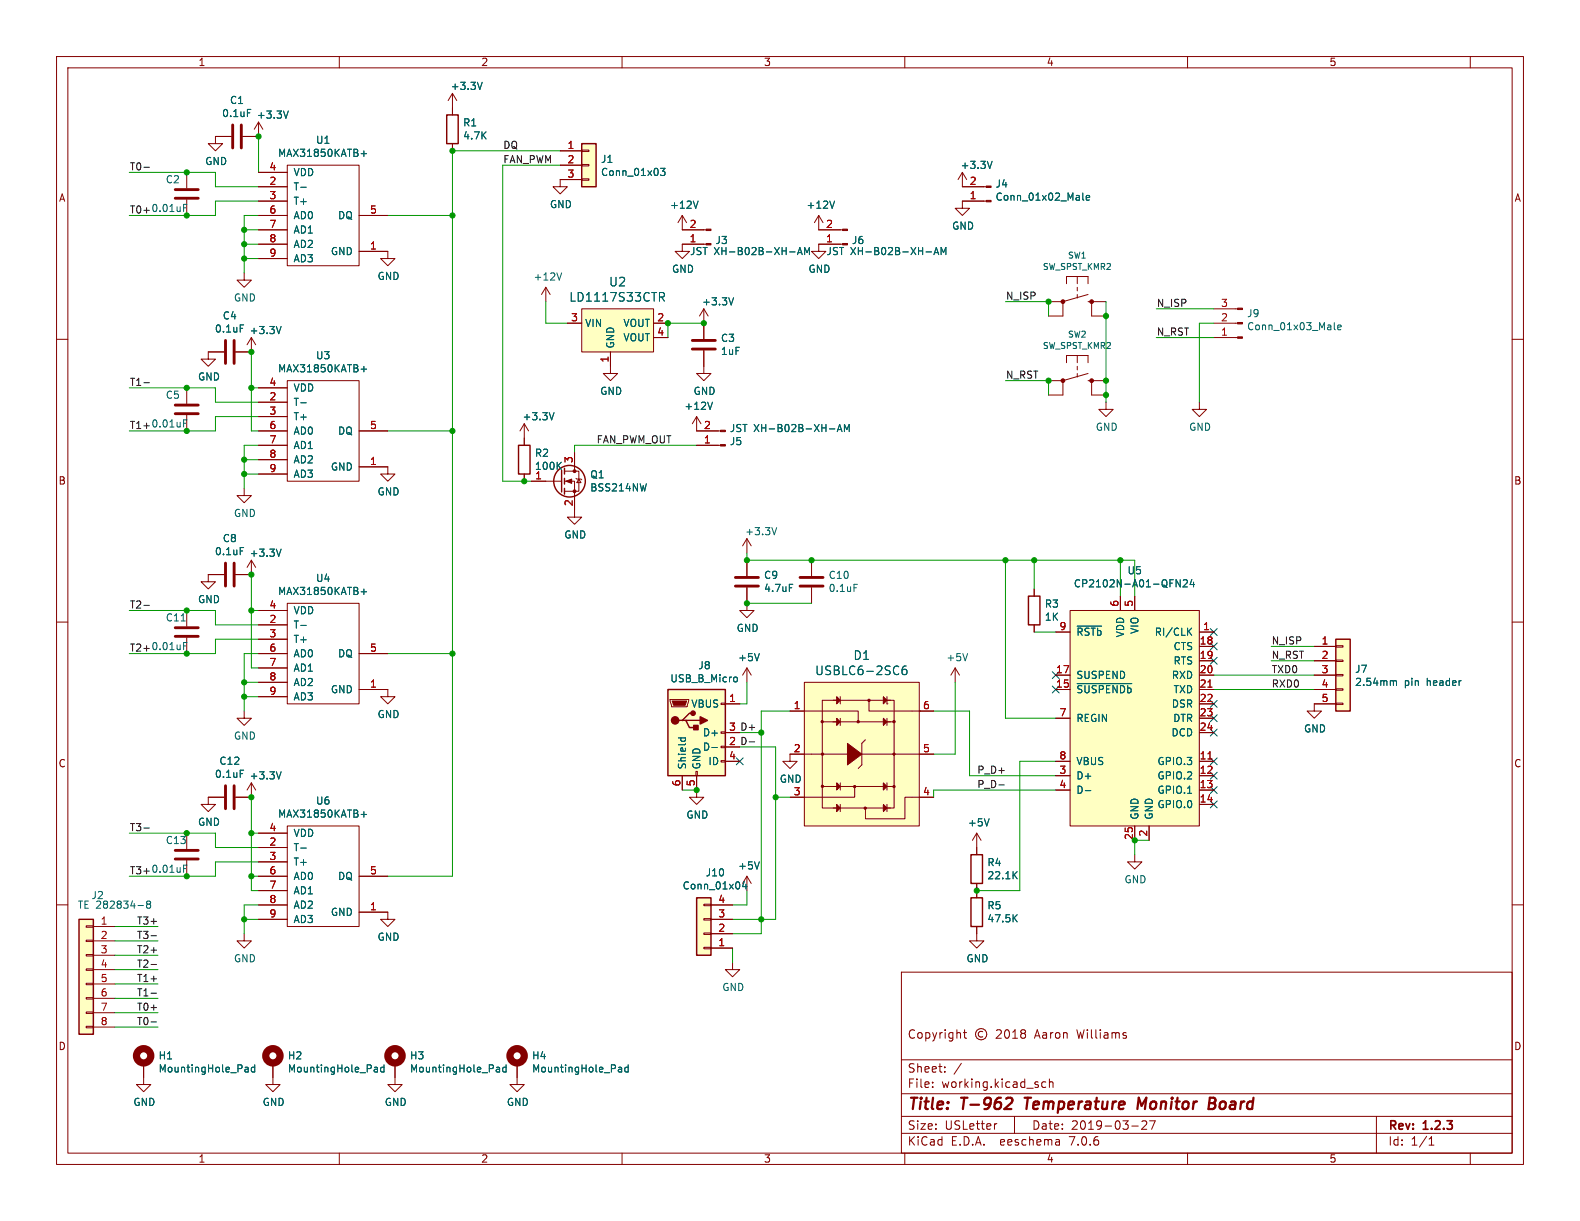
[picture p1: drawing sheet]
<svg xmlns="http://www.w3.org/2000/svg" width="279mm" height="216mm" viewBox="0 0 279 216" stroke-linecap="round" stroke-linejoin="round" font-family="sans-serif">
<defs><g id="words">
<g font-size="2.8" fill="#840000">
<text x="160.4" y="196.8">Title:</text>
<text x="170.1" y="196.8">T-962</text>
<text x="182.1" y="196.8">Temperature</text>
<text x="202.8" y="196.8">Monitor</text>
<text x="216.2" y="196.8">Board</text>
</g>
<g font-size="2.1" fill="#006464">
<text x="100.6" y="53.5">LD1117S33CTR</text>
<text x="107.6" y="50.9">U2</text>
<text x="144.1" y="119.6">USBLC6-2SC6</text>
<text x="150.8" y="116.9">D1</text>
</g>
<g font-size="2.1" fill="#840000">
<text x="160.4" y="183.9">Copyright</text>
<text x="183.2" y="183.9">Aaron</text>
<text x="190.7" y="183.9">Williams</text>
<text x="160.4" y="189.9">Sheet:</text>
<text x="160.4" y="192.6">File:</text>
<text x="166.5" y="192.6">working.kicad_sch</text>
<text x="160.4" y="202.8">KiCad</text>
<text x="160.4" y="200">Size:</text>
<text x="167.1" y="200">USLetter</text>
<text x="168.1" y="202.8">E.D.A.</text>
<text x="177" y="202.8">eeschema</text>
<text x="182.4" y="200">Date:</text>
<text x="189.4" y="202.8">7.0.6</text>
<text x="189.4" y="200">2019-03-27</text>
<text x="245.4" y="200.2">Rev:</text>
<text x="245.4" y="202.8">Id:</text>
<text x="249.5" y="202.8">1/1</text>
<text x="251.8" y="200.2">1.2.3</text>
</g>
<g font-size="1.8" fill="#840000">
<text x="35" y="11.9">1</text>
<text x="85" y="11.9">2</text>
<text x="135" y="11.9">3</text>
<text x="185" y="11.9">4</text>
<text x="235" y="11.9">5</text>
<text x="10.3" y="35.9">A</text>
<text x="267.7" y="35.9">A</text>
<text x="10.3" y="85.9">B</text>
<text x="267.7" y="85.9">B</text>
<text x="128.8" y="131.8">2 D-</text>
<text x="10.3" y="135.9">C</text>
<text x="267.7" y="135.9">C</text>
<text x="10.3" y="185.9">D</text>
<text x="267.7" y="185.9">D</text>
<text x="35" y="205.8">1</text>
<text x="85" y="205.8">2</text>
<text x="135" y="205.8">3</text>
<text x="185" y="205.8">4</text>
<text x="235" y="205.8">5</text>
</g>
<g font-size="1.8" fill="#006464">
<text x="79.6" y="16.1">+3.3V</text>
<text x="39.2" y="20.9">0.1uF</text>
<text x="40.6" y="18.6">C1</text>
<text x="45.3" y="21.2">+3.3V</text>
<text x="81.8" y="22.6">R1</text>
<text x="36.2" y="29.4">GND</text>
<text x="49.1" y="27.9">MAX31850KATB+</text>
<text x="55.8" y="25.6">U1</text>
<text x="81.8" y="24.9">4.7K</text>
<text x="106.2" y="29">J1</text>
<text x="29.2" y="32.6">C2</text>
<text x="51.8" y="33.9">T-</text>
<text x="51.8" y="31.3">VDD</text>
<text x="106.2" y="31.3">Conn_01x03</text>
<text x="169.8" y="30.1">+3.3V</text>
<text x="176" y="33.4">J4</text>
<text x="176" y="35.7">Conn_01x02_Male</text>
<text x="51.8" y="36.4">T+</text>
<text x="51.8" y="39">AD0</text>
<text x="51.8" y="41.5">AD1</text>
<text x="59.7" y="39">DQ</text>
<text x="97.2" y="37">GND</text>
<text x="118.4" y="37.1">+12V</text>
<text x="142.5" y="37.1">+12V</text>
<text x="168.3" y="40.8">GND</text>
<text x="51.8" y="44">AD2</text>
<text x="51.8" y="46.6">AD3</text>
<text x="58.4" y="45.3">GND</text>
<text x="121.9" y="45.3">JST XH-B02B-XH-AM</text>
<text x="126.4" y="43.4">J3</text>
<text x="146.1" y="45.3">JST XH-B02B-XH-AM</text>
<text x="150.6" y="43.4">J6</text>
<text x="41.3" y="53.5">GND</text>
<text x="66.7" y="49.7">GND</text>
<text x="94.3" y="49.8">+12V</text>
<text x="118.7" y="48.4">GND</text>
<text x="142.9" y="48.4">GND</text>
<text x="37.9" y="59">0.1uF</text>
<text x="39.3" y="56.7">C4</text>
<text x="44" y="59.3">+3.3V</text>
<text x="103.4" y="58">VIN</text>
<text x="110.1" y="58">VOUT</text>
<text x="124.1" y="54.2">+3.3V</text>
<text x="220.4" y="56.3">J9</text>
<text x="220.4" y="58.6">Conn_01x03_Male</text>
<text x="55.8" y="63.7">U3</text>
<text x="108.8" y="61.7" transform="rotate(-90 108.8 61.7)">GND</text>
<text x="110.1" y="60.6">VOUT</text>
<text x="127.4" y="60.7">C3</text>
<text x="127.4" y="63">1uF</text>
<text x="29.2" y="70.7">C5</text>
<text x="34.9" y="67.5">GND</text>
<text x="49.1" y="66">MAX31850KATB+</text>
<text x="51.8" y="72">T-</text>
<text x="51.8" y="69.4">VDD</text>
<text x="106" y="70">GND</text>
<text x="122.6" y="70">GND</text>
<text x="51.8" y="74.5">T+</text>
<text x="51.8" y="77.1">AD0</text>
<text x="59.7" y="77.1">DQ</text>
<text x="92.3" y="74.5">+3.3V</text>
<text x="120.9" y="72.7">+12V</text>
<text x="129" y="76.6">JST XH-B02B-XH-AM</text>
<text x="193.7" y="76.4">GND</text>
<text x="210.2" y="76.4">GND</text>
<text x="51.8" y="79.6">AD1</text>
<text x="51.8" y="82.1">AD2</text>
<text x="58.4" y="83.4">GND</text>
<text x="94.5" y="81">R2</text>
<text x="94.5" y="83.3">100K</text>
<text x="129" y="78.9">J5</text>
<text x="51.8" y="84.7">AD3</text>
<text x="66.7" y="87.8">GND</text>
<text x="104.3" y="84.8">Q1</text>
<text x="104.3" y="87.1">BSS214NW</text>
<text x="41.3" y="91.6">GND</text>
<text x="99.7" y="95.4">GND</text>
<text x="131.7" y="94.8">+3.3V</text>
<text x="37.9" y="98.4">0.1uF</text>
<text x="39.3" y="96.1">C8</text>
<text x="44" y="98.7">+3.3V</text>
<text x="199.3" y="101.8">U5</text>
<text x="34.9" y="106.9">GND</text>
<text x="49.1" y="105.4">MAX31850KATB+</text>
<text x="55.8" y="103.1">U4</text>
<text x="135" y="102.6">C9</text>
<text x="135" y="104.9">4.7uF</text>
<text x="146.4" y="102.6">C10</text>
<text x="146.4" y="104.9">0.1uF</text>
<text x="184.7" y="107.6">R3</text>
<text x="189.8" y="104.1">CP2102N-A01-QFN24</text>
<text x="29.2" y="110.1">C11</text>
<text x="51.8" y="111.4">T-</text>
<text x="51.8" y="113.9">T+</text>
<text x="51.8" y="108.8">VDD</text>
<text x="130.2" y="111.9">GND</text>
<text x="184.7" y="110">1K</text>
<text x="190.2" y="112.6">~{RSTb}</text>
<text x="199" y="112.8" transform="rotate(-90 199 112.8)">VDD</text>
<text x="201.5" y="112.2" transform="rotate(-90 201.5 112.2)">VIO</text>
<text x="204.1" y="112.6">RI/CLK</text>
<text x="51.8" y="116.4">AD0</text>
<text x="51.8" y="119">AD1</text>
<text x="59.7" y="116.4">DQ</text>
<text x="123.4" y="118.5">J8</text>
<text x="130.4" y="117.1">+5V</text>
<text x="167.3" y="117.1">+5V</text>
<text x="207.4" y="115.2">CTS</text>
<text x="207.4" y="117.7">RTS</text>
<text x="239.5" y="119.2">J7</text>
<text x="51.8" y="121.5">AD2</text>
<text x="51.8" y="124.1">AD3</text>
<text x="58.4" y="122.8">GND</text>
<text x="118.4" y="120.9">USB_B_Micro</text>
<text x="122.2" y="125.3">VBUS</text>
<text x="190.2" y="122.8">~{SUSPENDb}</text>
<text x="190.2" y="120.2">SUSPEND</text>
<text x="207.1" y="120.2">RXD</text>
<text x="207.1" y="125.3">DSR</text>
<text x="207.4" y="122.8">TXD</text>
<text x="239.5" y="121.5">2.54mm</text>
<text x="248.3" y="121.5">pin</text>
<text x="252.4" y="121.5">header</text>
<text x="41.3" y="131">GND</text>
<text x="66.7" y="127.2">GND</text>
<text x="124.2" y="130.4">D+</text>
<text x="190.2" y="127.9">REGIN</text>
<text x="207.1" y="130.4">DCD</text>
<text x="207.4" y="127.9">DTR</text>
<text x="230.5" y="129.7">GND</text>
<text x="37.9" y="137.7">0.1uF</text>
<text x="38.7" y="135.4">C12</text>
<text x="121.5" y="136.1" transform="rotate(-90 121.5 136.1)">Shield</text>
<text x="124.1" y="136.1" transform="rotate(-90 124.1 136.1)">GND</text>
<text x="124.2" y="132.9">D-</text>
<text x="125.2" y="135.5">ID</text>
<text x="190.2" y="135.5">VBUS</text>
<text x="204.6" y="135.5">GPIO.3</text>
<text x="44" y="138">+3.3V</text>
<text x="55.8" y="142.5">U6</text>
<text x="137.8" y="138.6">GND</text>
<text x="190.2" y="138">D+</text>
<text x="190.2" y="140.6">D-</text>
<text x="204.6" y="138">GPIO.2</text>
<text x="204.6" y="140.6">GPIO.1</text>
<text x="204.6" y="143.1">GPIO.0</text>
<text x="29.2" y="149.5">C13</text>
<text x="34.9" y="146.2">GND</text>
<text x="49.1" y="144.8">MAX31850KATB+</text>
<text x="51.8" y="148.2">VDD</text>
<text x="121.3" y="145">GND</text>
<text x="171.1" y="146.3">+5V</text>
<text x="201.5" y="145" transform="rotate(-90 201.5 145)">GND</text>
<text x="204.1" y="145" transform="rotate(-90 204.1 145)">GND</text>
<text x="51.8" y="150.7">T-</text>
<text x="51.8" y="153.3">T+</text>
<text x="51.8" y="155.8">AD0</text>
<text x="59.7" y="155.8">DQ</text>
<text x="124.7" y="155.2">J10</text>
<text x="130.4" y="153.9">+5V</text>
<text x="174.5" y="153.4">R4</text>
<text x="174.5" y="155.7">22.1K</text>
<text x="13.7" y="160.9">TE 282834-8</text>
<text x="16.1" y="159.2">J2</text>
<text x="51.8" y="158.3">AD1</text>
<text x="51.8" y="160.9">AD2</text>
<text x="120.6" y="157.5">Conn_01x04</text>
<text x="174.5" y="161">R5</text>
<text x="198.8" y="156.4">GND</text>
<text x="51.8" y="163.4">AD3</text>
<text x="58.4" y="162.2">GND</text>
<text x="66.7" y="166.5">GND</text>
<text x="174.5" y="163.3">47.5K</text>
<text x="41.3" y="170.4">GND</text>
<text x="170.8" y="170.4">GND</text>
<text x="127.6" y="175.4">GND</text>
<text x="27.9" y="187.5">H1</text>
<text x="27.9" y="189.8">MountingHole_Pad</text>
<text x="50.8" y="187.5">H2</text>
<text x="50.8" y="189.8">MountingHole_Pad</text>
<text x="72.4" y="187.5">H3</text>
<text x="72.4" y="189.8">MountingHole_Pad</text>
<text x="94" y="187.5">H4</text>
<text x="94" y="189.8">MountingHole_Pad</text>
<text x="23.5" y="195.8">GND</text>
<text x="46.4" y="195.8">GND</text>
<text x="67.9" y="195.8">GND</text>
<text x="89.5" y="195.8">GND</text>
</g>
<g font-size="1.8" fill="#0f0f0f">
<text x="88.9" y="26.4">DQ</text>
<text x="88.9" y="28.9">FAN_PWM</text>
<text x="22.9" y="30.2">T0-</text>
<text x="22.9" y="37.8">T0+ 0.01uF</text>
<text x="177.8" y="53.1">N_ISP</text>
<text x="204.5" y="59.4">N_RST</text>
<text x="204.5" y="54.3">N_ISP</text>
<text x="22.9" y="68.3">T1-</text>
<text x="177.8" y="67">N_RST</text>
<text x="22.9" y="75.9">T1+ 0.01uF</text>
<text x="105.4" y="78.5">FAN_PWM_OUT</text>
<text x="22.9" y="107.7">T2-</text>
<text x="22.9" y="115.3">T2+ 0.01uF</text>
<text x="224.8" y="119.1">TXD0</text>
<text x="224.8" y="116.6">N_RST</text>
<text x="224.8" y="114">N_ISP</text>
<text x="224.8" y="121.7">RXD0</text>
<text x="128.8" y="129.3">3 D+</text>
<text x="172.7" y="136.9">P_D+</text>
<text x="172.7" y="139.4">P_D-</text>
<text x="22.9" y="147.1">T3-</text>
<text x="22.9" y="154.7">T3+ 0.01uF</text>
<text x="24.1" y="166.1">T3-</text>
<text x="24.1" y="163.6">T3+</text>
<text x="24.1" y="173.7">T1+</text>
<text x="24.1" y="168.6">T2+</text>
<text x="24.1" y="171.2">T2-</text>
<text x="24.1" y="178.8">T0+</text>
<text x="24.1" y="176.3">T1-</text>
<text x="24.1" y="181.3">T0-</text>
</g>
<g font-size="1.8" fill="#a90000">
<text x="100.3" y="26.4">1</text>
<text x="100.3" y="29">2</text>
<text x="47.6" y="32.8">2</text>
<text x="47.6" y="35.3">3</text>
<text x="47.6" y="30.2">4</text>
<text x="100.3" y="31.5">3</text>
<text x="171.4" y="35.3">1</text>
<text x="171.4" y="32.8">2</text>
<text x="47.6" y="37.8">6</text>
<text x="47.6" y="40.4">7</text>
<text x="65.3" y="37.8">5</text>
<text x="121.8" y="40.4">2</text>
<text x="146" y="40.4">2</text>
<text x="47.6" y="42.9">8</text>
<text x="47.6" y="45.5">9</text>
<text x="65.3" y="44.2">1</text>
<text x="121.8" y="42.9">1</text>
<text x="146" y="42.9">1</text>
<text x="100.9" y="56.9">3</text>
<text x="116.1" y="56.9">2</text>
<text x="116.1" y="59.4">4</text>
<text x="215.8" y="59.4">1</text>
<text x="215.8" y="56.9">2</text>
<text x="215.8" y="54.4">3</text>
<text x="107.7" y="64.2" transform="rotate(-90 107.7 64.2)">1</text>
<text x="47.6" y="70.9">2</text>
<text x="47.6" y="68.3">4</text>
<text x="47.6" y="73.4">3</text>
<text x="47.6" y="75.9">6</text>
<text x="65.3" y="75.9">5</text>
<text x="124.4" y="75.9">2</text>
<text x="47.6" y="78.5">7</text>
<text x="47.6" y="81">8</text>
<text x="47.6" y="83.6">9</text>
<text x="65.3" y="82.3">1</text>
<text x="101.3" y="82" transform="rotate(-90 101.3 82)">3</text>
<text x="124.4" y="78.5">1</text>
<text x="94.5" y="84.8">1</text>
<text x="101.3" y="89.6" transform="rotate(-90 101.3 89.6)">2</text>
<text x="47.6" y="107.7">4</text>
<text x="197.9" y="107.4" transform="rotate(-90 197.9 107.4)">6</text>
<text x="200.4" y="107.4" transform="rotate(-90 200.4 107.4)">5</text>
<text x="47.6" y="110.2">2</text>
<text x="47.6" y="112.8">3</text>
<text x="187.3" y="111.5">9</text>
<text x="212.7" y="111.5">1</text>
<text x="47.6" y="115.3">6</text>
<text x="47.6" y="117.9">7</text>
<text x="65.3" y="115.3">5</text>
<text x="186.6" y="119.1">17</text>
<text x="212" y="114">18</text>
<text x="212" y="116.6">19</text>
<text x="212" y="119.1">20</text>
<text x="233.6" y="114">1</text>
<text x="233.6" y="116.6">2</text>
<text x="233.6" y="119.1">3</text>
<text x="47.6" y="120.4">8</text>
<text x="47.6" y="122.9">9</text>
<text x="65.3" y="121.7">1</text>
<text x="128.8" y="124.2">1</text>
<text x="140.3" y="125.5">1</text>
<text x="163.1" y="125.5">6</text>
<text x="186.6" y="121.7">15</text>
<text x="212" y="121.7">21</text>
<text x="212" y="124.2">22</text>
<text x="233.6" y="121.7">4</text>
<text x="233.6" y="124.2">5</text>
<text x="128.8" y="131.8">2</text>
<text x="128.8" y="129.3">3</text>
<text x="187.3" y="126.7">7</text>
<text x="212" y="126.7">23</text>
<text x="212" y="129.3">24</text>
<text x="128.8" y="134.4">4</text>
<text x="140.3" y="133.1">2</text>
<text x="163.1" y="133.1">5</text>
<text x="187.3" y="136.9">3</text>
<text x="187.3" y="134.4">8</text>
<text x="212" y="134.4">11</text>
<text x="212" y="136.9">12</text>
<text x="120.4" y="139.1" transform="rotate(-90 120.4 139.1)">6</text>
<text x="122.9" y="139.1" transform="rotate(-90 122.9 139.1)">5</text>
<text x="140.3" y="140.7">3</text>
<text x="163.1" y="140.7">4</text>
<text x="187.3" y="139.4">4</text>
<text x="212" y="139.4">13</text>
<text x="212" y="142">14</text>
<text x="47.6" y="149.6">2</text>
<text x="47.6" y="147.1">4</text>
<text x="200.4" y="148.6" transform="rotate(-90 200.4 148.6)">25</text>
<text x="202.9" y="148" transform="rotate(-90 202.9 148)">2</text>
<text x="47.6" y="152.1">3</text>
<text x="47.6" y="154.7">6</text>
<text x="65.3" y="154.7">5</text>
<text x="47.6" y="157.2">7</text>
<text x="47.6" y="159.8">8</text>
<text x="65.3" y="161">1</text>
<text x="126.9" y="159.8">4</text>
<text x="17.7" y="163.6">1</text>
<text x="17.7" y="166.1">2</text>
<text x="47.6" y="162.3">9</text>
<text x="126.9" y="167.4">1</text>
<text x="126.9" y="164.8">2</text>
<text x="126.9" y="162.3">3</text>
<text x="17.7" y="168.7">3</text>
<text x="17.7" y="171.2">4</text>
<text x="17.7" y="173.7">5</text>
<text x="17.7" y="176.3">6</text>
<text x="17.7" y="178.8">7</text>
<text x="17.7" y="181.4">8</text>
</g>
<g font-size="1.5" fill="#006464">
<text x="184.3" y="47.9">SW_SPST_KMR2</text>
<text x="188.8" y="45.9">SW1</text>
<text x="188.8" y="59.9">SW2</text>
<text x="184.3" y="61.9">SW_SPST_KMR2</text>
</g>
</g></defs>
<g fill="none" stroke="#840000" stroke-width=".18">
<path d="M10 10h259.4v195.9h-259.4zM12 12h255.4v191.9h-255.4zM60 10v2M80 16.5v3.8M80 16.5l-.8 1.3M80 16.5l.8 1.3M110 10v2M160 10v2M210 10v2M260 10v2M33 30.5v2.8M33 35.3v2.8"/>
<path d="M40.9 24.1h-2.8v1.3h1.3l-1.3 1.3-1.3-1.3h1.3M45.7 33h5.1M45.7 35.6h5.1M45.7 21.6v2.5h-2.8M45.7 21.6l-.7 1.3M45.7 21.6l.8 1.3M45.7 30.5h5.1M45.7 38.1h5.1M50.8 29.2h12.7v17.8h-12.7zM63.5 38.1h5.1M80 25.4v1.3M99.1 26.7h3.8"/>
<path d="M99.1 29.2h3.8M102.9 31.6h1.2v.3h-1.2zM102.9 29.1h1.2v.2h-1.2zM102.9 26.5h1.2v.3h-1.2zM102.9 31.8h-3.8v1.2h1.2l-1.2 1.3-1.3-1.3h1.3M120.6 38.1v2.5h4.3M120.6 38.1l-.7 1.3M120.6 38.1l.8 1.3M144.8 38.1v2.5h4.2M144.8 38.1l-.8 1.3M144.8 38.1l.7 1.3M170.2 30.5v2.5h4.2"/>
<path d="M170.2 30.5l-.8 1.3M170.2 30.5l.7 1.3M174.4 35.6h-4.2v1.2h1.2l-1.2 1.3-1.3-1.3h1.3M10 60h2M43.2 48.3v1.2h1.2l-1.2 1.3-1.3-1.3h1.3M44.4 59.7v2.5h-2.7M44.4 59.7l-.7 1.3M44.4 59.7l.8 1.3M45.7 40.6h5.1M45.7 43.2h5.1M45.7 45.7h5.1M63.5 44.5h5.1v1.2h1.2l-1.2 1.3-1.3-1.3h1.3"/>
<path d="M96.5 50.8l-.7 1.3M96.5 50.8v2.5M96.5 50.8l.8 1.3M100.3 57.2h2.6M102.9 54.6h12.7v7.6h-12.7zM115.6 57.2h2.5M115.6 59.7h2.5M124.5 54.6l-.8 1.3M124.5 54.6v5.3M124.5 54.6l.7 1.3M124.9 43.2h-4.3v1.3h1.3l-1.3 1.2-1.2-1.2h1.2M149 43.2h-4.2v1.3h1.2l-1.2 1.2-1.3-1.2h1.3"/>
<path d="M185.4 53.3h2.6M188 53.3v2.6h-2.6M188.6 50.2v-1.3h3.8v1.3M190.5 48.9v1.3M190.5 50.8v.6M190.5 52.1v.6M192.4 52.1l-4.4 1.2M192.4 53.3h3.2M193 53.3v2.6h2.6M214.6 54.6h4.2M214.6 57.2h4.2M214.6 59.7h4.2"/>
<path d="M267.4 60h2M33 68.6v2.8M33 73.4v2.8M39.6 62.2h-2.8v1.3h1.3l-1.3 1.3-1.2-1.3h1.2M45.7 71.1h5.1M45.7 73.7h5.1M45.7 68.6h5.1M45.7 76.2h5.1M45.7 78.7h5.1M50.8 67.3h12.7v17.8h-12.7zM63.5 76.2h5.1M92.7 74.9l-.8 1.3"/>
<path d="M92.7 74.9v3.8M92.7 74.9l.8 1.3M107.9 62.2v3.8h1.3l-1.3 1.3-1.2-1.3h1.2M123.2 73.7v2.5h4.2M123.2 78.7h4.2M123.2 73.7l-.8 1.2M123.2 73.7l.8 1.2M124.5 62v4h1.2l-1.2 1.3-1.3-1.3h1.3M185.4 67.3h2.6M188 67.3v2.6h-2.6M188.6 64.1v-1.2h3.8v1.2M190.5 62.9v1.2"/>
<path d="M190.5 64.8v.6M190.5 66v.7M192.4 66l-4.4 1.3M192.4 67.3h3.2M193 67.3v2.6h2.6M195.6 71.1v1.3h1.2l-1.2 1.3-1.3-1.3h1.3M212.1 71.1v1.3h1.3l-1.3 1.3-1.3-1.3h1.3M43.2 86.4v1.2h1.2l-1.2 1.3-1.3-1.3h1.3M44.4 99.1l-.7 1.2M44.4 99.1v2.5h-2.7M44.4 99.1l.8 1.2M45.7 81.3h5.1"/>
<path d="M45.7 83.8h5.1M63.5 82.6h5.1v1.2h1.2l-1.2 1.3-1.3-1.3h1.3M92.7 83.8v1.3M94 85.1h5.3M99.8 85.1h1.8v6.3h1.3l-1.3 1.3-1.3-1.3h1.3M99.8 83.3h2.6v3.6h-2.6M101.6 80v3.3M101.9 84.6l.1 .1h.7l.2 .1M102.4 84.7l.3 .6h-.7zM132.1 95.3v2.5M132.1 99.1v2.8M132.1 95.3l-.8 1.2"/>
<path d="M132.1 95.3l.7 1.2M143.5 99.1v2.8M10 110h2M33 108v2.7M33 112.8v2.8M39.6 101.6h-2.8v1.3h1.3l-1.3 1.2-1.2-1.2h1.2M45.7 110.5h5.1M45.7 113h5.1M45.7 108h5.1M45.7 115.6h5.1M45.7 118.1h5.1M50.8 106.7h12.7v17.8h-12.7z"/>
<path d="M63.5 115.6h5.1M132.1 103.9v4.1h1.2l-1.2 1.2-1.3-1.2h1.3M132.1 118.1v2.6M132.1 118.1l-.8 1.3M132.1 118.1l.7 1.3M143.5 103.9v2.8M168.9 118.1l-.8 1.3M168.9 118.1v2.6M168.9 118.1l.8 1.3M182.9 104.1v1.3M182.9 110.5v1.3M186.7 111.8h2.5"/>
<path d="M186.7 119.4h2.5M189.2 108h22.9v38.1h-22.9zM198.1 105.4v2.6M200.7 105.4v2.6M212.1 111.8h2.5M212.1 119.4h2.5M212.1 114.3h2.5M212.1 116.8h2.5M232.4 119.4h3.8M232.4 114.3h3.8M232.4 116.8h3.8M236.2 119.3h1.3v.2h-1.3z"/>
<path d="M236.2 116.7h1.3v.3h-1.3zM236.2 114.2h1.3v.2h-1.3zM267.4 110h2M43.2 125.7v1.3h1.2l-1.2 1.3-1.3-1.3h1.3M44.4 138.4v2.6h-2.7M44.4 138.4l-.7 1.3M44.4 138.4l.8 1.3M45.7 120.7h5.1M45.7 123.2h5.1M63.5 121.9h5.1v1.3h1.2l-1.2 1.3-1.3-1.3h1.3M118.5 123.7h3.3v.3l-.3 1h-2.8zM120.6 137.2v2.5"/>
<path d="M123.1 136.4h.2v.8h-.2zM123.2 137.2v3.8h1.3l-1.3 1.2-1.3-1.2h1.3M127.5 134.5h.8v.2h-.8zM127.5 132h.8v.2h-.8zM127.5 129.4h.8v.3h-.8zM127.5 124.3h.8v.3h-.8zM128.3 134.6h2.5M128.3 124.5h2.5M128.3 129.5h2.5M139.7 125.7h12.1v1.9M142.2 120.7h20.4v25.4h-20.4zM145.4 139.1h12.7"/>
<path d="M145.4 127.6h12.7M147.3 123.8h10.2M148 123.8h-2.6v19.1h2.6M148.6 123.2v1.3M148.6 127v1.3M148.6 138.4v1.3M151.1 139.1v1.9h-11.4M153 130.8l-.6 .6v3.9l-.6 .6M153.7 123.8v1.9h11.4M156.8 124.5h.1M156.8 123.8h1.3v19.1h-1.3M156.8 123.2v1.3"/>
<path d="M156.8 127v1.3M156.8 138.4v1.3M158.1 127.6h.1M165.1 133.4h-25.4v1.2h1.3l-1.3 1.3-1.3-1.3h1.3M186.7 121.9h2.5M186.7 134.6h2.5M186.7 137.2h2.5M186.7 139.7h2.5M186.7 127h2.5M212.1 121.9h2.5M212.1 134.6h2.5M212.1 137.2h2.5"/>
<path d="M212.1 139.7h2.5M212.1 124.5h2.5M212.1 127h2.5M212.1 129.5h2.5M232.4 121.9h3.8M236.2 124.3h1.3v.3h-1.3zM236.2 121.8h1.3v.2h-1.3zM236.2 124.5h-3.8v1.2h1.3l-1.3 1.3-1.3-1.3h1.3M10 160h2M33 147.3v2.8M33 152.1v2.8M39.6 141h-2.8v1.2h1.3l-1.3 1.3-1.2-1.3h1.2"/>
<path d="M45.7 149.9h5.1M45.7 152.4h5.1M45.7 147.3h5.1M45.7 154.9h5.1M45.7 157.5h5.1M50.8 146.1h12.7v17.7h-12.7zM63.5 154.9h5.1M124.5 159.9h1.2v.2h-1.2zM132.1 154.9l-.8 1.3M132.1 154.9v2.6M132.1 154.9l.7 1.3M147.3 142.9h10.2"/>
<path d="M148.6 142.2v1.3M156.8 142.2v1.3M165.1 141h-5.1v3.8h-7v-1.9M172.7 147.3v3.8M172.7 156.2v2.6M172.7 147.3l-.7 1.3M172.7 147.3l.8 1.3M200.7 151.1v1.3h1.2l-1.2 1.3-1.3-1.3h1.3M200.7 146.1v2.5M203.2 146.1v2.5M212.1 142.2h2.5M267.4 160h2"/>
<path d="M15.2 178.9h1.3v.3h-1.3zM15.2 176.4h1.3v.3h-1.3zM15.2 173.9h1.3v.2h-1.3zM15.2 171.3h1.3v.3h-1.3zM15.2 168.8h1.3v.2h-1.3zM15.2 166.2h1.3v.3h-1.3zM15.2 163.7h1.3v.3h-1.3zM16.5 163.8h3.8M16.5 166.4h3.8M16.5 168.9h3.8M16.5 171.5h3.8M16.5 174h3.8"/>
<path d="M16.5 176.5h3.8M16.5 179.1h3.8M43.2 165.1v1.3h1.2l-1.2 1.2-1.3-1.2h1.3M45.7 160h5.1M45.7 162.6h5.1M63.5 161.3h5.1v1.3h1.2l-1.2 1.2-1.3-1.2h1.3M124.5 162.4h1.2v.3h-1.2zM124.5 165h1.2v.2h-1.2zM124.5 167.5h1.2v.3h-1.2zM125.7 160h3.8M125.7 162.6h3.8M125.7 167.6h3.8"/>
<path d="M125.7 165.1h3.8M129.5 170.2v1.3h1.3l-1.3 1.2-1.2-1.2h1.2M159.4 171.9h108v32h-108zM172.7 163.8v2.6h1.3l-1.3 1.2-1.3-1.2h1.3M15.2 181.5h1.3v.2h-1.3zM16.5 181.6h3.8M25.4 188v3.8h1.3l-1.3 1.2-1.3-1.2h1.3M48.3 188v3.8h1.2l-1.2 1.2-1.3-1.2h1.3M69.8 188v3.8h1.3l-1.3 1.2-1.2-1.2h1.2M91.4 188v3.8h1.3l-1.3 1.2-1.2-1.2h1.2M159.4 197.4h108M159.4 193.4h108"/>
<path d="M159.4 187.4h108M164.9 192.1v.2M164.9 191.4v.1M167.1 189.4v.2M167.1 188.7v.1M170 188l-1.3 1.9M170.4 182.6h.5M170.6 182.1v1.3l.3 .2M173.8 182.4a.52 .52 0 0 0-.8 .5 .52 .52 0 0 0 .8 .4M176.2 182.2l.6-.1 .2 .1 .1 .3-1 1.1h1M176.3 198.7l-.3 .1M177.8 182.2l.2-.1a.81 .81 0 0 1 .6 .6 .81 .81 0 0 1-.3 .8l-.2 .1a.81 .81 0 0 1-.3-1.4z"/>
<path d="M179.1 183.6h.8M179.1 182.5l.4-.4v1.5M179.4 197.4v3M180.8 182.7l-.3 .3 .1 .4 .2 .2 .4-.1 .2-.2-.1-.4-.2-.2M180.8 182.7l-.3-.3 .3-.3 .4 .1 .2 .2-.3 .3M180.8 182.7h.3M184.9 191.4l-.4-.1-.3 .3v.4l.2 .2h.5M185.6 191.4l.2-.1 .3 .1 .1 .9M185.6 190.8v1.5M199.1 183.2v.3M200.1 199.1h1.2M201.9 198.3l.6-.1 .2 .1 .1 .3-.9 1.1h.9"/>
<path d="M203.3 198.2h1l-.7 1.5M243.4 197.4v6.5M60 203.9v2M110 203.9v2M159.4 200.4h108M160 203.9v2M187.3 201.6l.1 .9M187.4 202.4l-.2 .1M187.4 201.8l-.2 .1M210 203.9v2M252.7 202.5h.9M252.7 201.4l.4-.4v1.5"/>
<path d="M260 203.9v2"/>
<circle cx="173.5" cy="182.9" r="1"/>
</g>
<path d="M178.2 194.1h.5a.45 .45 0 0 1 .3 .6l-.1 .3-1.3 1.1h1.2M181.2 194.1h1.1M181.8 194.1l-.3 2M202.7 194.1l-.8 1.4-.5-1.4-.3 2M213.8 195.1h.7M213.9 194.1h.7a.49 .49 0 0 1 .4 .5 .49 .49 0 0 1-.5 .5M214.5 195.1l.3 .1a.58 .58 0 0 1-.3 .9h-.8" fill="none" stroke="#840000" stroke-width=".4"/>
<g fill="none" stroke="#840000" stroke-width=".25">
<path d="M79 20.3h2v5.1h-2zM102.9 25.4h2.5v7.6h-2.5zM91.7 78.7h2v5.1h-2zM99.3 83.2v3.8M99.8 82.8v1M99.8 84.6v1M99.8 86.4v1M181.9 105.4h2v5.1h-2zM236.2 113h2.6v12.7h-2.6zM118.1 121.9h10.2v15.3h-10.2zM120.6 127.4h.7l.6 1.3h1.3M121.3 127.4h2.5"/>
<path d="M122.6 126.1h-.7l-1.3 1.3h-.6M123.2 158.8h2.5v10.1h-2.5zM171.7 158.8h2v5h-2zM171.7 151.1h2v5.1h-2zM14 162.6h2.5v20.3h-2.5z"/>
<circle cx="100.7" cy="85.1" r="2.79"/>
</g>
<g fill="none" stroke="#006464" stroke-width=".18">
<path d="M43.8 19.3h.6M51 19.6l-.4 1.3M85.3 14.5l-.5 1.3M32.5 36.7h.4M32.5 36.1h.6M53.2 33.1h1M63.9 27.2h.9M64.3 26.7v1M116.8 29.8h.8l-.4 .4 .3 .2v.5l-.1 .1-.6-.1M123.5 35.6l-.5 1.2M147.6 35.6l-.4 1.2M175.4 28.5l-.4 1.3"/>
<path d="M191.5 34.1v1.1l.2 .2M192.1 35l.6-.1-.1-.3h-.3l-.2 .1v.6h.5M42.5 57.4h.6M49.7 57.7l-.4 1.3M99.3 48.3l-.4 1.2M116.6 51.7h.6l.3 .3-.2 .5h-.7M117 52.5l.5 .7M129.7 52.6l-.4 1.3M139.6 44.5h1M141 45l.4-1.2 .5 1.2M141.1 44.7h.6M142.3 45v-1.2l.4 .9 .4-.9v1.2"/>
<path d="M163.8 44.5h.9M165.2 45l.4-1.2 .4 1.2M165.3 44.7h.6M166.4 45v-1.2l.4 .9 .5-.9v1.2M236 57v1.1l.1 .2M236.6 57.9l.6-.1-.1-.3h-.4l-.1 .1v.7h.5M32.5 74.8h.4M32.5 74.2h.6M53.2 71.2h1M63.9 65.3h.9M64.3 64.8v1M98 73l-.5 1.2"/>
<path d="M126 71.1l-.4 1.3M146.7 75.8h.9M148.1 76.3l.4-1.2 .4 1.2M148.2 76h.6M149.3 76.3v-1.2l.4 .9 .5-.9v1.2M42.5 96.8h.6M49.7 97.1l-.4 1.3M98.7 82.3l.6 .7M99.3 81.7l-.8 .8M137.3 93.3l-.4 1.3M32 109.8h.8M32.5 114.2h.4"/>
<path d="M32.5 113.6h.6M53.2 110.6h1M63.9 104.6h.9M64.3 104.2v.9M130 119.7l.3 .1 .1 .2-.1 .4-.3 .2M134.3 115.6l-.4 1.2M139.6 103.3h.6M151 103.3h.6M160.2 117.8a.6 .6 0 0 0-.7 .6v.6l.2 .2 .4 .1 .2-.2 .1-.5-.2-.2-.4-.1-.3 .3M171.1 115.6l-.4 1.2M190.5 110.7h4.3M208 102.5l.7 1.3v-1.3"/>
<path d="M209.2 102.6l.5-.1 .3 .4-.8 .9h.8M210.2 111.6l.5 .7M210.7 111.1l-.7 .7M210.8 102.4l-.3 1h.7M211.1 102.9v.9M42.5 136.2h.6M49.7 136.5l-.4 1.2M120 130.5h1.2M120.4 130.5v.3M121.2 130.5v.3M125.9 132.2h1M190.5 120.9h9.6"/>
<path d="M191.9 139.8h1M246.4 120.5l.2-.1h.3l.1 .8M26.2 159.9l-.3-.3 .3-.3h.2l.2 .3-.2 .3M26.2 159.9l-.3 .2 .1 .4 .2 .1 .3-.1 .1-.1v-.3l-.2-.2M26.2 159.9h.2M32.5 153.6h.4M32.5 153h.6M53.2 150h1M63.9 144h.9M64.3 143.5v1M131.6 155.9l-.3 .9h.8M131.9 156.3v.9"/>
<path d="M134.3 152.4l-.4 1.3M174.9 144.8l-.4 1.2M179.3 154.7l.6 .7M179.9 154.1l-.8 .7M24.4 160.1h1M179.3 162.3l.6 .7M179.9 161.7l-.8 .8M43.5 188.7l.3 .1 .1 .8M43.9 189.5l-.4 .1M43.9 189l-.4 .1M45 188.8l-.3-.1-.3 .3 .2 .5h.4M45 188.3v1.3"/>
<path d="M66.3 188.7l.4 .1 .1 .8M66.8 189.5l-.5 .1M66.8 189l-.5 .1M67.9 188.8l-.4-.1-.2 .3 .1 .5h.5M67.9 188.3v1.3M87.9 188.7l.4 .1v.8M88.3 189.5l-.4 .1M88.3 189l-.4 .1M89.5 188.8l-.4-.1-.2 .3 .1 .5h.5M89.5 188.3v1.3M109.5 188.7l.4 .1v.8M109.9 189l-.4 .1"/>
<path d="M109.9 189.5l-.4 .1M111.1 188.8l-.4-.1-.2 .3 .1 .5h.5M111.1 188.3v1.3"/>
</g>
<g fill="#840000" stroke="#840000" stroke-width=".18">
<path d="M100.1 85.1l1-.4v.8z"/>
<path d="M148 142.2l.6 .7-.6 .6z"/>
<path d="M148 138.4l.6 .7-.6 .6z"/>
<path d="M148 127l.6 .6-.6 .7z"/>
<path d="M148 123.2l.6 .6-.6 .7z"/>
<path d="M149.9 131.4l2.5 2-2.5 1.9z"/>
<path d="M156.2 142.2l.6 .7-.6 .6z"/>
<path d="M156.2 138.4l.6 .7-.6 .6z"/>
<path d="M156.2 127l.6 .6-.6 .7z"/>
<path d="M156.2 123.2l.6 .6-.6 .7z"/>
<path d="M218.8 54.5h.9v.2h-.9z"/>
<path d="M218.8 57h.9v.3h-.9z"/>
<path d="M218.8 59.6h.9v.2h-.9z"/>
<path d="M174.4 32.9h.9v.2h-.9z"/>
<path d="M174.4 35.4h.9v.3h-.9z"/>
<path d="M127.4 76.1h.9v.2h-.9z"/>
<path d="M127.4 78.6h.9v.3h-.9z"/>
<path d="M149 40.5h.9v.3h-.9z"/>
<path d="M149 43.1h.9v.2h-.9z"/>
<path d="M124.9 40.5h.8v.3h-.8z"/>
<path d="M124.9 43.1h.8v.2h-.8z"/>
<path d="M118.9 124h2.5l-.2 .7h-2.1z"/>
<circle cx="101.6" cy="86.9" r=".25"/>
<circle cx="101.6" cy="83.3" r=".25"/>
<circle cx="145.4" cy="127.6" r=".2"/>
<circle cx="145.4" cy="139" r=".2"/>
<circle cx="145.4" cy="133.3" r=".2"/>
<circle cx="151.1" cy="139.1" r=".2"/>
<circle cx="151.8" cy="127.6" r=".2"/>
<circle cx="153" cy="142.9" r=".2"/>
<circle cx="153.7" cy="123.9" r=".2"/>
<circle cx="158.1" cy="139.1" r=".2"/>
<circle cx="158.1" cy="133.3" r=".2"/>
<circle cx="158.1" cy="127.6" r=".2"/>
<circle cx="188" cy="67.3" r=".33"/>
<circle cx="193" cy="67.3" r=".33"/>
<circle cx="188" cy="53.3" r=".33"/>
<circle cx="193" cy="53.3" r=".33"/>
</g>
<g fill="#ffffc2" stroke="#ffffc2" stroke-width=".18">
<path d="M142.2 120.7h20.4v25.4h-20.4z"/>
<path d="M189.2 108h22.9v38.1h-22.9z"/>
<path d="M236.2 113h2.6v12.7h-2.6z"/>
<path d="M14 162.6h2.5v20.3h-2.5z"/>
<path d="M102.9 54.6h12.7v7.6h-12.7z"/>
<path d="M118.1 121.9h10.2v15.3h-10.2z"/>
<path d="M102.9 25.4h2.5v7.6h-2.5z"/>
<path d="M123.2 158.8h2.5v10.1h-2.5z"/>
</g>
<path d="M213.6 134.2h.7M213.6 121.5h.7" fill="none" stroke="#a90000" stroke-width=".18"/>
<g fill="none" stroke="#840000" stroke-width=".51">
<path d="M31 33.5h4.1M31 35.1h4.1M41.1 22.1v4.1M42.7 22.1v4.1M31 71.6h4.1M31 73.2h4.1M39.9 60.2v4.1M41.4 60.2v4.1M122.4 61.7h4.1M122.4 60.2h4.1M39.9 99.6v4M41.4 99.6v4"/>
<path d="M31 111h4.1M31 112.5h4.1M130 103.6h4.1M130 102.1h4.1M141.5 103.6h4M141.5 102.1h4M39.9 138.9v4.1M41.4 138.9v4.1M31 150.4h4.1M31 151.9h4.1"/>
</g>
<g fill="none" stroke="#840000" stroke-width="1.3">
<circle cx="25.4" cy="186.7" r="1.27"/>
<circle cx="48.3" cy="186.7" r="1.27"/>
<circle cx="69.8" cy="186.7" r="1.27"/>
<circle cx="91.4" cy="186.7" r="1.27"/>
</g>
<g fill="#840000" stroke="#840000" stroke-width=".25">
<path d="M123.8 126.7l1.3 .7-1.3 .6z"/>
<path d="M122.7 128.3h.7v.7h-.7z"/>
<circle cx="119.4" cy="127.4" r=".63"/>
<circle cx="122.6" cy="126.1" r=".38"/>
</g>
<path d="M25.4 29.6h1M25.4 67.7h1M25.4 107h1M132.5 131.2h1M176.6 138.8h1M25.4 146.4h1M26.7 175.6h1M26.7 165.5h1M26.7 170.5h1M26.7 180.7h1" fill="none" stroke="#0f0f0f" stroke-width=".18"/>
<g fill="none" stroke="#009600" stroke-width=".18">
<path d="M22.9 30.5h15.2v2.5h7.6M45.7 38.1h-2.5v10.2M45.7 35.6h-7.6v2.5h-15.2M45.7 24.1v6.4M68.6 38.1h11.4M99.1 26.7h-19.1v128.2h-11.4M99.1 29.2h-10.2v55.9h5.1M43.2 43.2h2.5M43.2 45.7h2.5M43.2 40.6h2.5M96.5 53.3v3.9h3.8M124.5 57.2h-6.4v2.5"/>
<path d="M177.8 53.3h7.6v2.6M195.6 53.3v17.8M204.5 54.6h10.1M204.5 59.7h10.1M214.6 57.2h-2.5v13.9M22.9 68.6h15.2v2.5h7.6M44.4 68.6h1.3M44.4 62.2v14h1.3M45.7 78.7h-2.5v7.7M45.7 73.7h-7.6v2.5h-15.2M68.6 76.2h11.4M123.2 78.7h-21.6v1.3"/>
<path d="M177.8 67.3h7.6v2.6M43.2 81.3h2.5M43.2 83.8h2.5M132.1 97.8v1.3h68.6v6.3M177.8 99.1v27.9h8.9M182.9 99.1v5M198.1 99.1v6.3M22.9 108h15.2v2.5h7.6M44.4 101.6v16.5h1.3M44.4 108h1.3M45.7 115.6h-2.5v10.1M45.7 113h-7.6v2.6h-15.2"/>
<path d="M68.6 115.6h11.4M132.1 106.7h11.4M182.9 111.8h3.8M214.6 119.4h17.8M224.8 116.8h7.6M224.8 114.3h7.6M43.2 120.7h2.5M43.2 123.2h2.5M120.6 139.7h2.6M130.8 132.1h6.4v30.5h-7.7M130.8 129.5h3.8M132.1 120.7v3.8h-1.3"/>
<path d="M139.7 125.7h-5.1v39.4h-5.1M165.1 125.7h6.3v11.5h15.3M168.9 120.7v12.7h-3.8M186.7 134.6h-6.4v22.9h-7.6M186.7 139.7h-21.6v1.3M214.6 121.9h17.8M22.9 147.3h15.2v2.6h7.6M44.4 141v16.5h1.3M44.4 147.3h1.3M44.4 154.9h1.3M45.7 152.4h-7.6v2.5h-15.2M132.1 157.5v2.5h-2.6"/>
<path d="M137.2 141h2.5M203.2 148.6h-2.5v2.5M20.3 176.5h7.6M20.3 174h7.6M20.3 168.9h7.6M20.3 166.4h7.6M20.3 171.5h7.6M20.3 163.8h7.6M20.3 179.1h7.6M43.2 162.6h2.5M45.7 160h-2.5v5.1M129.5 167.6v2.6"/>
<path d="M20.3 181.6h7.6"/>
</g>
<g fill="none" stroke="#000084" stroke-width=".18">
<path d="M186.1 118.8l1.2 1.2M187.3 118.8l-1.2 1.2M214 116.2l1.2 1.2M214 113.7l1.2 1.2M214 111.2l1.2 1.2M215.2 116.2l-1.2 1.2M215.2 113.7l-1.2 1.2M215.2 111.2l-1.2 1.2M130.2 134l1.2 1.2M131.4 134l-1.2 1.2M186.1 121.3l1.2 1.2M187.3 121.3l-1.2 1.2"/>
<path d="M214 139.1l1.2 1.2M214 134l1.2 1.2M214 123.9l1.2 1.2M214 128.9l1.2 1.2M214 136.6l1.2 1.2M214 126.4l1.2 1.2M215.2 139.1l-1.2 1.2M215.2 134l-1.2 1.2M215.2 123.9l-1.2 1.2M215.2 128.9l-1.2 1.2M215.2 136.6l-1.2 1.2M215.2 126.4l-1.2 1.2"/>
<path d="M214 141.6l1.2 1.2M215.2 141.6l-1.2 1.2"/>
</g>
<g fill="#009600" stroke="#009600" stroke-width=".18">
<circle cx="43.2" cy="83.8" r=".46"/>
<circle cx="43.2" cy="81.3" r=".46"/>
<circle cx="33" cy="76.2" r=".46"/>
<circle cx="44.4" cy="62.2" r=".46"/>
<circle cx="33" cy="68.6" r=".46"/>
<circle cx="44.4" cy="68.6" r=".46"/>
<circle cx="44.4" cy="101.6" r=".46"/>
<circle cx="33" cy="147.3" r=".46"/>
<circle cx="43.2" cy="162.6" r=".46"/>
<circle cx="33" cy="154.9" r=".46"/>
<circle cx="45.7" cy="24.1" r=".46"/>
<circle cx="80" cy="76.2" r=".46"/>
<circle cx="80" cy="38.1" r=".46"/>
<circle cx="80" cy="26.7" r=".46"/>
<circle cx="43.2" cy="123.2" r=".46"/>
<circle cx="43.2" cy="120.7" r=".46"/>
<circle cx="44.4" cy="108" r=".46"/>
<circle cx="33" cy="108" r=".46"/>
<circle cx="33" cy="115.6" r=".46"/>
<circle cx="44.4" cy="141" r=".46"/>
<circle cx="43.2" cy="40.6" r=".46"/>
<circle cx="43.2" cy="43.2" r=".46"/>
<circle cx="43.2" cy="45.7" r=".46"/>
<circle cx="33" cy="30.5" r=".46"/>
<circle cx="33" cy="38.1" r=".46"/>
<circle cx="44.4" cy="154.9" r=".46"/>
<circle cx="44.4" cy="147.3" r=".46"/>
<circle cx="195.6" cy="55.9" r=".46"/>
<circle cx="185.4" cy="67.3" r=".46"/>
<circle cx="195.6" cy="69.9" r=".46"/>
<circle cx="195.6" cy="67.3" r=".46"/>
<circle cx="143.5" cy="99.1" r=".46"/>
<circle cx="118.1" cy="57.2" r=".46"/>
<circle cx="92.7" cy="85.1" r=".46"/>
<circle cx="124.5" cy="57.2" r=".46"/>
<circle cx="185.4" cy="53.3" r=".46"/>
<circle cx="198.1" cy="99.1" r=".46"/>
<circle cx="182.9" cy="99.1" r=".46"/>
<circle cx="177.8" cy="99.1" r=".46"/>
<circle cx="200.7" cy="148.6" r=".46"/>
<circle cx="172.7" cy="157.5" r=".46"/>
<circle cx="80" cy="115.6" r=".46"/>
<circle cx="132.1" cy="106.7" r=".46"/>
<circle cx="132.1" cy="99.1" r=".46"/>
<circle cx="134.6" cy="129.5" r=".46"/>
<circle cx="134.6" cy="162.6" r=".46"/>
<circle cx="123.2" cy="139.7" r=".46"/>
<circle cx="137.2" cy="141" r=".46"/>
</g>
<use href="#words"/>
</svg>
